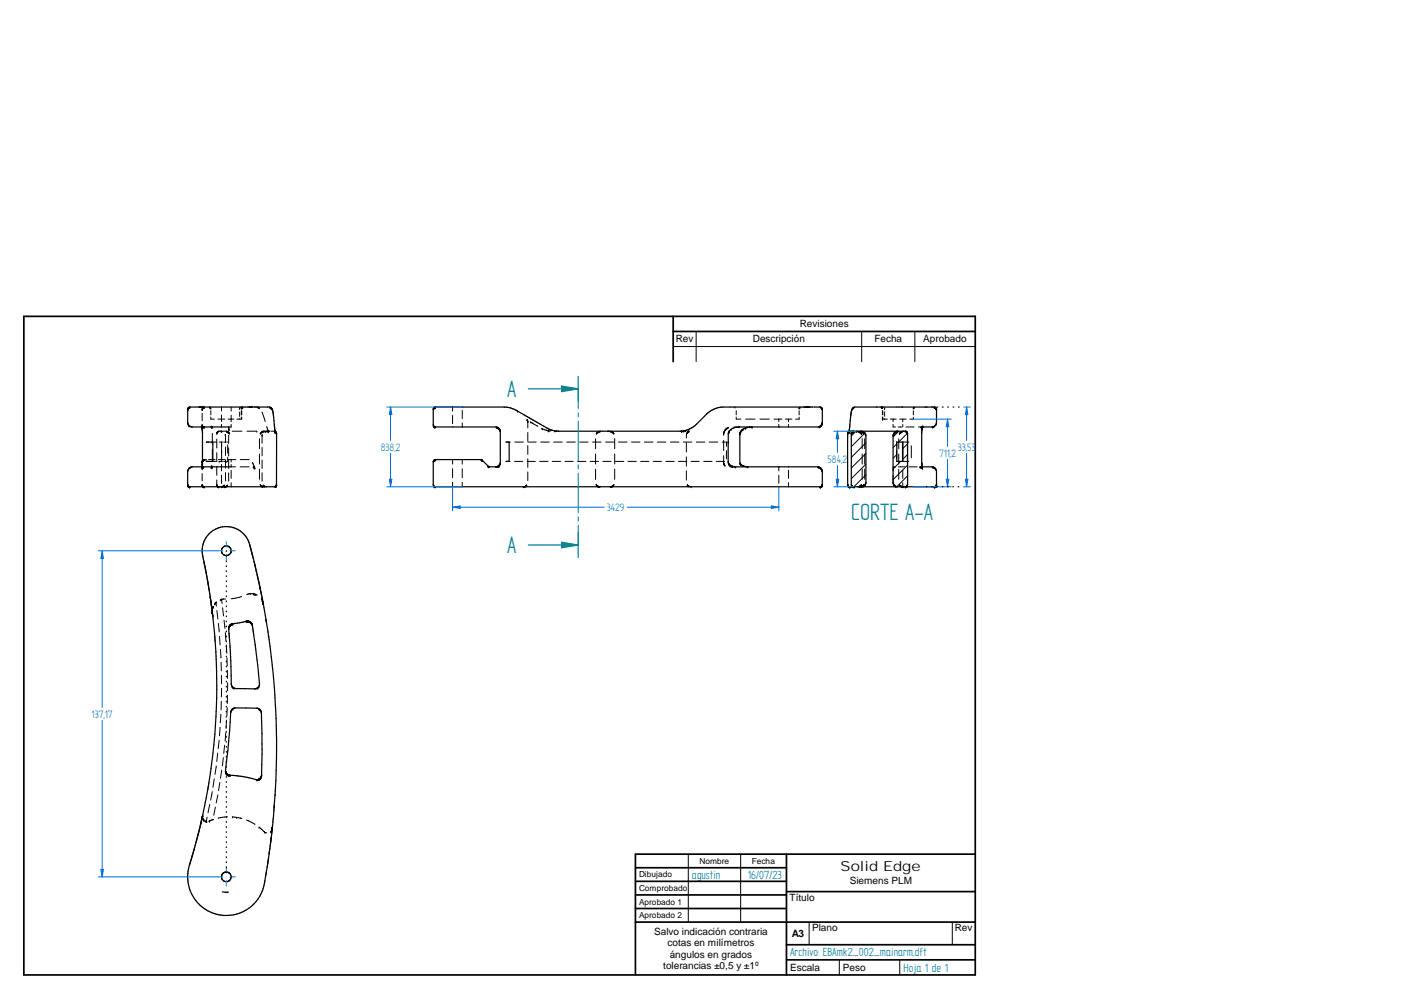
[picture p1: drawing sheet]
<svg xmlns="http://www.w3.org/2000/svg" width="594mm" height="420mm" viewBox="0 0 594 420" stroke-linecap="round" stroke-linejoin="round" font-family="sans-serif">
<defs><g id="words">
<g font-size="11.3" fill="#008080">
<text x="213.2" y="167">A</text>
<text x="357.9" y="218.7">CORTE A-A</text>
<text x="213.2" y="232.7">A</text>
</g>
<text font-size="5.8" x="353.4" y="366.4">Solid Edge</text>
<g font-size="5.6" fill="#008080">
<text x="290.9" y="369.6">agustin</text>
<text x="314.4" y="369.5">16/07/23</text>
<text x="332.2" y="402.3">Archivo: EBAmk2_002_mainarm.dft</text>
<text x="379.8" y="408.6">Hoja 1 de 1</text>
</g>
<g font-size="5.1" fill="#006edc">
<text x="160.1" y="189.6">838,2</text>
<text x="402.7" y="189.6">33,53</text>
<text x="348" y="194.6">584,2</text>
<text x="394.8" y="192.1">711,2</text>
<text x="255.1" y="214.9">3429</text>
<text x="38.5" y="301.8">137,17</text>
</g>
<text font-size="4.3" x="332.9" y="394">A3</text>
<g font-size="4.2">
<text x="336.2" y="137.7">Revisiones</text>
<text x="284.1" y="144">Rev</text>
<text x="316.6" y="144">Descripción</text>
<text x="367.6" y="144">Fecha</text>
<text x="388.2" y="144">Aprobado</text>
<text x="357.2" y="372">Siemens PLM</text>
<text x="331.9" y="378.8">Título</text>
<text x="275" y="393.3">Salvo indicación contraria</text>
<text x="341.5" y="391.6">Plano</text>
<text x="401.4" y="391.6">Rev</text>
<text x="280.6" y="398">cotas en milímetros</text>
<text x="278.8" y="407.4">tolerancias ±0,5 y ±1º</text>
<text x="281.6" y="402.7">ángulos en grados</text>
<text x="332.2" y="408.3">Escala</text>
<text x="354.4" y="408.3">Peso</text>
</g>
<g font-size="3.5">
<text x="294.1" y="363.3">Nombre</text>
<text x="316.1" y="363.3">Fecha</text>
<text x="268.7" y="369">Dibujado</text>
<text x="268.7" y="374.7">Comprobado</text>
<text x="268.7" y="380.4">Aprobado 1</text>
<text x="268.7" y="386.2">Aprobado 2</text>
</g>
</g></defs>
<g fill="none" stroke="#000" stroke-width=".72">
<path d="M10 133.1h400v276.9h-400zM283 133.1v19M283 139.4h127M330.7 359.2v50.8M410 359.2h-142.8v50.8M267.2 365h63.5M267.2 370.7h63.5M267.2 376.4h63.5M330.7 375h79.3M267.2 382.1h63.5M267.2 387.8h142.8M330.7 397.3h79.3"/>
<path d="M330.7 403.7h79.3"/>
</g>
<g fill="none" stroke="#000" stroke-width=".42">
<path d="M292.7 139.4v12.7M362.3 139.4v12.7M384.6 139.4v12.7M283 145.8h127M84.7 179.2v.1M84.7 179.6h.3M84.7 179.3h.1M84.7 179.4l.1 .1M84.8 179.5h.1M84.9 179.4h.1M85 179.5h.1M85 172h.1"/>
<path d="M85 172.1h.1M85 173.8v3.2M85 178.6h.1M85 178.7h.1M85 171.9h.1M85 178.8h.1M85 178.9h.1M85.1 179.5h.1M85.1 171.8h.1M85.1 179h.1M85.1 171.7h.1M85.1 179.1h.1"/>
<path d="M85.2 179.5h.1M85.2 171.7h.1M85.2 179.1h.1M85.2 171.6h.1M85.2 179.2h.1M85.3 179.5h.1M85.3 179.2h.1M85.3 179.6h.1M85.3 171.5h.1M85.3 179.3h.1M85.4 179.6h.1M85.4 171.4h.1"/>
<path d="M85.4 179.4h.1M85.5 179.6h.1M85.5 171.4h.1M85.5 179.5h.1M85.6 171.3h.1M85.6 179.5h.1M85.7 171.2h.1M85.7 179.5h.1M85.8 171.2h.1M85.8 179.6h.1M85.9 171.2h.1M86 171.2h.1"/>
<path d="M85.9 179.6h.1M88.1 171.2h.1M88.2 171.2h.1M88.3 171.2h.1M88.4 171.2h.1M88.4 171.3h.1M88.5 171.3h.1M88.6 171.4h.1M88.6 171.5h.1M88.6 171.6h.1M88.6 171.7h.1M88.6 172.7v1.8"/>
<path d="M88.6 175.4v.9h1.5M88.7 179.6h.7M88.8 179.2h.1M88.8 179.2v.1M88.9 179.3h.1M88.9 179.2h.1M88.9 179.3v.2M88.9 179.5h.1M88.9 179.5l.1 .3M88.9 179.4h.1M89 179.8h.1M89 179.8v.2"/>
<path d="M89 179.5h.1M89.1 179.5h.1M89.2 179.5h.1M89.3 179.5h.1M89.3 179.5l.1 .1M89.4 179.6h.1M91.6 176.3h2.9M93.1 171.2v1.6M93.1 174.6v2.7M93.1 178.5v1.1M95.9 176.3h2.4M96.1 179.5h.1"/>
<path d="M96.1 179.5v1.8M96.1 179.5l.2 .9M97.2 171.2v1.7M97.2 174.6v2.8M97.2 178.5v1.1M99.6 176.3h1.1M100.7 171.5h.1M100.7 171.6h.1M100.7 171.7v.5M100.7 173.3v1.9M100.7 176.2v.1M100.8 171.4h.1"/>
<path d="M100.8 171.5h.1M100.9 171.3h.3M100.9 171.3h.1M101.5 172.8v1.7M101.5 171.8h.1M101.5 171.7h.1M101.5 171.6h.1M101.5 175.4v.9M101.5 171.5h.1M101.6 171.3h.1M101.6 171.5h.1M101.6 171.4h.1"/>
<path d="M101.6 171.2h.2M101.6 175.4v.9h-.9M101.6 171.8h.1M101.6 171.7h.1M101.6 171.6h.1M101.6 172.8v1.7M101.7 171.2h.1M101.7 171.3h.1M101.7 171.6h.1M101.7 171.5h.1M101.7 171.4h.1M101.8 171.2h.1"/>
<path d="M101.8 171.4h.1M101.8 171.3h.1M101.9 171.2h.1M101.9 171.3h.1M102 171.2h.1M102.1 171.2h.1M107 171.2h1.2M108.2 171.2h.1M108.3 171.2h.1M108.5 171.2l.2 .1M108.5 171.2h.1M108.6 171.3h.1"/>
<path d="M108.7 171.3l.3 .2M108.7 171.3h.1M108.9 171.5h.1M109 171.5h.1M110.2 173.3l1.3 4M112.1 179.4l.4 1.2M190.3 171.2v1.7M190.3 174.7v3.5M194.3 172.6v3.5M194.3 177.9v1.7M221.6 176.4h.1M221.7 176.4h.1"/>
<path d="M221.7 176.5h.1M221.7 176.6h.1M221.7 176.7h.1M221.8 176.7h.1M221.8 176.8h.1M221.8 176.9h.1M221.9 177h.1M221.9 177v.1M221.9 177.2h.1M221.9 177.3v2.7M223 177.5l.2 .1M223 177.5h.1"/>
<path d="M223.2 177.6l.1 .1M223.3 177.7l2.9 1.6M305.8 180h-.2M305.9 179.9h.1M306.1 179.8l-.2 .1M306.1 179.8h.1M306.4 179.7l-.3 .1M308.6 179.6h2.1M309 171.2h.1M309.1 171.2h.1M309.2 171.2h.1M309.3 171.3h.1"/>
<path d="M309.4 171.4h.1M309.5 171.5h.1M309.5 171.6h.1M309.5 171.7h.1M309.5 175.4v.9h2M309.5 172.7v1.8M313.5 176.3h4M315.9 179.6h.1M316.1 179.6h.1M316.2 179.6h.1M319.5 176.3h3.9M325.5 176.3h3.3"/>
<path d="M327.4 176.3v1M327.4 178.5v1.1M330.2 176.3h2.7M331.5 176.3v1.1M331.5 178.5v1.1M336 171.8h.1M336 172.8v1.7M336 171.7h.1M336 171.6h.1M336 171.5h.1M336 175.4v.9h-1.5M336.1 171.4h.1"/>
<path d="M336.2 171.3h.1M336.2 171.2h.1M336.3 171.2h.1M336.4 171.2h.1M336.5 171.2h.1M341 171.2h.7M341.5 171.2h.4M342.1 171.2h.4M84.9 196.6h.1M84.9 196.7h.1M84.9 196.4h.1M84.9 196.5v.1"/>
<path d="M85 196.3h.1M85 196.3l-.1 .1M85 196.7h.1M85 196.1v1.5M85 199.2v3M85 196.6h.1M85.1 196.6h.1M85.1 193.8h.1M85.2 196.6h.1M85.2 193.8h.1M85.2 196.5h.1M85.3 193.7h.1"/>
<path d="M85.3 196.5h.1M85.3 193.6h.1M85.3 196.3h.5M85.4 193.5h.1M85.4 196.4h.1M85.5 196.4h.1M85.5 193.5h.1M85.6 193.4h.1M85.6 196.4h.1M85.7 193.3h.1M85.8 193.3h.1M85.9 193.3h.1"/>
<path d="M85.9 193.3h.4M86.5 193.3h.1M86.7 193.3h.2M86.7 194.1h1.1M86.7 185.9h1.1M87.7 193.3h2.7M88.8 196.7h.1M88.9 196.6h.1M88.9 196.4h.1M88.9 196.5v.1M88.9 194.1h2.1M88.9 196.3l.5 .1"/>
<path d="M88.9 185.9h2.1M89 196.1h.1M89 196.6h.1M89 196.2l-.1 .2M89 196.5h.1M89.1 196.5h.1M89.1 195.8l-.1 .3M89.1 196.4h.1M89.2 196.4h.1M89.3 182.3v4.5M89.3 189.1v4.4M89.3 196.4h.1"/>
<path d="M91.1 184.7v3.7M91.1 182.2v.5M91.1 190.4v3.7M91.1 196.1v3.8M91.2 182.1h.1M91.3 181.9h.1M91.3 181.8h.1M91.3 181.8l-.2 .4M91.4 181.7h.1M91.5 181.6h.1M91.5 181.6l-.2 .2M91.6 181.6h.1"/>
<path d="M91.6 181.4h1.4M91.6 181.5h.1M91.8 181.4l-.2 .1M91.9 181.4h.1M92.1 194.1h.1M92.2 194.1h1.3M92.2 185.9h1M92.2 181.4h-.4M92.8 181.4h.1M93 181.4h.1M93.1 181.4h.1M93.1 181.4h.2"/>
<path d="M93.1 195.3v2.7M93.1 199.9v3.4M93.2 185.9l-.1 8.4M93.2 185.9h.4M93.3 181.4h2.1M93.3 181.4h.1M94 194.1h.9M94.1 185.9h.8M94.5 193.3h-2.7M94.7 182.7v.1M94.7 182.8h.1M94.7 182.9l.1 .1"/>
<path d="M94.8 183h.1M94.8 183v3.2M94.8 183.3v.1M94.8 188v3.6M94.8 193.4v3.5M94.8 198.8v3.5M95.1 181.4h.4M95.3 194.1h.1M95.3 181.4h.1M95.4 185.9h.3M95.5 181.4h.1M95.6 181.5h.1"/>
<path d="M95.7 192.4v1.7h-.3M95.7 187.1v3.4M95.7 181.6l.2 .1M95.8 181.6h.1M95.9 193.3h3.2M95.9 181.7h.1M96 181.8h.1M96.1 181.8h.1M96.1 198.9v3.5M96.1 183v3.5M96.1 188.3v3.5M96.1 193.6v3.5"/>
<path d="M96.1 181.9h.1M96.2 181.9l.1 .1M96.3 182h.1M96.3 180.5l.1 .6M96.3 180.5h.1M96.3 182l.1 .1M96.4 182.1h.1M96.4 182.2h.1M96.5 182.2h.1M97.2 195.4v.9h1.8M97.2 193.3v1M97.2 197.8v3.4"/>
<path d="M97.6 181.4h4.1M101 196.3h3.7M101 193.3h3.8M103.8 181.4h4.1M106.1 194.4l1 2.4M106.5 196.3h.1M106.5 196.3h.2M106.6 196.4h.1M106.7 196.4h.1M106.7 196.3h.1M106.8 196.4h.1M106.8 196.5h.1"/>
<path d="M106.9 196.5h.1M106.9 196.6h.1M107 196.6h.1M107 196.7h.1M107.1 196.7h.1M107.1 196.8h.1M108 181.4h.1M109.1 184.5v4.3M109.1 191v4.2M109.1 197.4v4.2M109.5 182.2h.1M109.5 182.2l-.2 .2"/>
<path d="M109.6 182.1h.1M109.6 182.1l-.1 .1M109.7 181.9h.1M109.8 181.8h.1M109.8 181.8l-.2 .3M110 181.7l-.2 .1M110 181.7h.1M110.1 181.7h.1M110.1 181.7h-.1M110.1 181.4h3.5M110.2 183.4v3M110.2 188.2v3.5"/>
<path d="M110.2 193.5v3.5M110.2 198.8v3.6M110.2 182.9h.1M110.2 182.9v.4M110.3 181.6h.1M110.4 181.5l-.3 .2M110.4 181.5h.1M110.6 181.4h.1M110.8 181.4h.1M111.1 181.4l-.7 .1M111.1 181.4h.1M111.4 181.5h.1"/>
<path d="M111.6 181.4h.1M111.6 181.4l-.1 .1M111.8 181.4h.1M111.8 181.4h-.1M112.2 181.4h-.4M112.5 181.4h.1M112.5 180.6l.2 .7M112.5 180.6h.1M112.7 181.3l.1 .2M112.7 181.4h.1M112.7 181.3h.1M112.8 181.5h.1"/>
<path d="M112.9 181.5h.1M114.1 181.4h.9M115.2 181.4h.1M115.4 181.4h.1M115.4 181.5l.1 .1M115.5 181.6h.1M115.6 181.4h.1M115.6 181.7h.1M115.7 181.8h.1M115.7 181.9h.1M190.3 193.3v1.9M190.3 197.1v3.8"/>
<path d="M194.3 193.3v1.9M194.3 197.1v3.8M212.8 194.1h1.7M212.8 185.9h1.8M216.3 194.1h3.5M216.4 185.9h3.6M221.6 194.1h3.5M221.9 193v3.6M221.9 181.9v3.6M221.9 187.4v3.7M221.9 198.5v3.6M221.9 185.9h3.6"/>
<path d="M226.9 194.1h3.5M227.3 185.9h3.6M227.8 180.2l.2 .1M227.8 180.2h.1M228.1 180.4h.1M228.1 180.4l2.3 .7M230.5 181.1l.1 .1M230.5 181.1h.1M230.7 181.2h.1M230.7 181.2l.6 .1M232.2 194.1h3.5M232.8 185.9h3.6"/>
<path d="M233.1 181.4h1.8M237.5 194.1h3.5M238.2 185.9h3.6M242.8 194.1h3.5M243.7 185.9h3.6M248.1 194.1h3.5M249.1 185.9h3.6M250.4 197.4v4.2M250.4 184.5v4.3M250.4 191v4.2M250.8 182.2h.1M250.8 182.2l-.2 .2"/>
<path d="M250.9 182.1h.1M250.9 182.1l-.1 .1M251 181.9h.1M251.1 181.8h.1M251.1 181.8l-.2 .3M251.2 181.7h.1M251.4 181.7h.1M251.4 181.7l-.3 .1M251.6 181.6h.1M251.6 181.6h-.2M251.7 181.5h.1M251.9 181.4h.1"/>
<path d="M251.9 181.4l-.3 .1M252.1 181.4h.1M252.3 181.4h.1M252.3 181.4h-.4M253.4 194.1h3.5M254.6 185.9h3.6M256.4 181.4h.3M256.7 181.4h.1M256.7 181.4l.6 .1M256.9 181.4h.1M257.1 181.5h.1M257.3 181.5h.1"/>
<path d="M257.3 181.6l.2 .1M257.4 181.6h.1M257.5 181.7h.1M257.5 181.7l.2 .1M257.7 181.8h.1M257.7 181.8l.2 .3M257.8 181.9h.1M257.9 182.1h.1M258 182.1l.1 .1M258.1 182.2h.1M258.1 182.2v.2M258.1 182.4h.1"/>
<path d="M258.4 197.3v4.3M258.4 184.5v4.2M258.4 190.9v4.3M258.7 194.1h3.5M260 185.9h3.6M264 194.1h3.5M265.5 185.9h3.6M269.4 194.1h3.4M270.9 185.9h3.6M274.7 194.1h3.4M276.4 185.9h3.6M279.9 194.1h3.6"/>
<path d="M281.8 185.9h3.6M285.2 194.1h3.5M286 181.4h1.9M287.3 185.9h3.6M288.6 192.2v3.8M288.6 183v1.2M288.6 186.2v3.9M288.6 198v3.9M288.7 182.5l-.1 .5M288.7 182.3v.2M288.8 182.2h.1M288.8 182.2l-.1 .1"/>
<path d="M288.9 182h.1M289 181.9h.1M289 181.9l-.2 .3M289 181.8h.1M289 181.8v.1M289.2 181.6h.1M289.2 181.6l-.1 .1M289.3 181.4h.1M289.3 181.5h.1M289.3 181.5l-.1 .1M289.4 181.3l-.1 .1M289.5 181.4h-.1"/>
<path d="M289.5 181.3h.1M289.5 181.4h.1M289.6 181.3h.1M289.7 181.3h.1M289.7 181.3l-.1 .1M290.6 194.1h3.4M292.7 185.9h3.6M295.9 194.1h3.5M298.2 185.9h3.6M301.2 194.1h3.5M303.7 185.9h1.7v1.8M304.2 182.3h.1"/>
<path d="M304.2 182.4v.6M304.2 185.3v.7M304.2 191.7v2.9M304.2 186v3.5M304.2 194.6l.1 .2M304.3 182.1h.1M304.3 194.8h.1M304.3 182.1l-.1 .2M304.3 194.8v.1M304.3 181.9h.1M304.3 194.9h.1M304.3 181.9v.2"/>
<path d="M304.3 195l.1 .1M304.4 181.6h.1M304.4 195.1h.1M304.4 195.1l.2 .4M304.5 195.2h.1M304.5 181.4h.1M304.5 195.4h.1M304.6 181.2l-.3 .7M304.6 181.1h.1M304.6 195.5h.1M304.7 195.6l.1 .1M304.7 181l-.1 .1"/>
<path d="M304.8 180.9h.1M304.8 195.7h.1M304.8 195.7l.1 .1M304.9 180.7h.1M304.9 195.8h.1M304.9 180.8l-.1 .1M305 180.6h.1M305.2 180.4l-.3 .3M305.3 180.4h.1M305.4 180.2l-.1 .2M305.4 180.2h.1M305.4 189.5v3.5"/>
<path d="M305.6 180.1l-.2 .1M305.6 180h.1M306.9 196.3h2.2M309.1 196.3h.1M309.2 196.3h.1M309.3 196.3h.1M314.3 196.3h.1M314.5 196.3h.1M327.4 196.3v1.7M327.4 199.9v3.4M331.5 197.8v3.4M85 203.8h.1"/>
<path d="M85 203.9h.1M85 204h.1M85.1 204.1h.1M85.1 204.2h.1M85.2 204.3h.1M85.3 204.4h.1M85.3 204.5h.1M85.4 204.5h.1M85.4 204.6h.1M85.5 204.6h.1M85.6 204.6h.1M85.6 204.7h.1"/>
<path d="M85.7 204.7h.1M85.8 204.7h.1M86 204.7h.1M91.1 204h.1M91.1 203.8h.1M91.1 201.8v1.9M91.3 204.3h.1M91.3 204.3v.1M91.4 204.4h.1M91.4 204.5h.1M91.5 204.5h.1M91.6 204.6h.1"/>
<path d="M91.9 204.7h.1M92 204.7h.1M92.1 204.7h.1M92.8 204.7h.2M93 204.7h.1M93.2 204.7h.1M93.3 204.6h.1M93.5 204.6h.1M93.7 204.5h.1M93.8 204.5l-.8 .2M93.8 204.4h.1M93.9 204.3l-.1 .1"/>
<path d="M94 204.3h.1M94.1 204.3h-.1M94.1 204.2h.1M94.1 204.7h.2M94.2 204.1h.1M94.2 204.1l-.1 .1M94.3 204.7h.1M94.4 204l-.2 .1M94.5 204.7h.1M94.7 204.6h.1M94.8 204.6h.1M95 204.6h.1"/>
<path d="M95 204.6l-.7 .1M95.1 204.5h.1M95.1 204.5l-.1 .1M95.3 204.3h.1M95.3 204.3l-.2 .2M95.4 204.3h.1M95.4 204.3h-.1M95.5 204.1h.1M95.7 204l-.3 .3M97.2 203v1.7M109.4 203.7l.1 .2M109.4 203.7h.1"/>
<path d="M109.5 203.9l.1 .1M109.5 203.9h.1M109.6 204l.2 .3M109.6 204h.1M109.7 204.1h.1M109.8 204.3h.1M109.8 204.3h.2M110 204.3l.1 .2M110 204.3h.1M110.1 204.5h.1M110.1 204.5l.2 .1M110.3 204.6h.1"/>
<path d="M110.3 204.6l.8 .1M110.4 204.6h.1M110.7 204h.1M110.7 204l.2 .3M110.8 204.2h.1M110.9 204.3h.1M111.1 204.4l.1 .1M111.1 204.4h.1M111.2 204.5h.1M111.2 204.5l.4 .1M111.6 204.6l.6 .1M111.7 204.6l.1 .1"/>
<path d="M190.3 202.8v1.9M194.3 202.9v1.8M219.9 204.7h.1M220.1 204.7h.1M220.3 204.7h.1M220.4 204.6h.1M220.6 204.6h.1M220.8 204.5h.1M220.9 204.5l-.8 .2M220.9 204.4h.1M221 204.3l-.1 .1M221.1 204.3h.1"/>
<path d="M221.2 204.2h.1M221.3 204.1h.1M221.4 204l-.3 .3M221.5 204h.1M250.6 203.7l.3 .3M250.6 203.7h.1M250.8 203.9h.1M250.9 204l.2 .3M250.9 204h.1M251 204.1h.1M251.1 204.3h.1M251.2 204.3l.2 .1"/>
<path d="M251.2 204.3h.1M251.4 204.5h.1M251.6 204.6h.1M251.7 204.6l.7 .1M251.7 204.6h.1M251.9 204.6h.1M252.1 204.7h.1M256.7 204.7h.1M256.9 204.6l-.5 .1M257 204.6h.1M257.1 204.6h.1M257.3 204.5h.1"/>
<path d="M257.3 204.6h-.3M257.4 204.4h.1M257.4 204.5h-.1M257.5 204.3l-.1 .1M257.6 204.3h.1M257.7 204.3h.1M257.7 204.3h-.1M257.8 204.1h.1M258 204h.1M258 204l-.3 .3M258.1 203.8h.1M258.1 203.7l-.1 .3"/>
<path d="M289 203.9h.1M289 203.9l.1 .1M289.1 204l.2 .3M289.1 204h.1M289.4 204.3h.1M289.5 204.4l1.1 .3M289.5 204.4h.1M290 204.6l.3 .1M290.6 204.7h.1M331.5 203v1.7M85.2 233.8l.1 .4M85.4 234.8l.2 .9"/>
<path d="M85.7 236.2l.1 .5M97.1 232.1h.1M97.1 232h.1M106 232.8l.1 .6M106.2 233.6v.2M106.3 234.1l.3 1.3M106.8 236.1l.1 .6M107.4 238.8l.2 .6M107.7 239.9l.2 1M86.8 241.6l.1 .3M86.9 242.2l.1 .6M87.1 243.2l.1 .3"/>
<path d="M87.9 247.8l.1 .5M88 248.9l.2 1M88.3 250.5l.1 .6M89.1 256.2v.1M89.1 256.5v.2M89.2 256.9h.1M89.2 256.8l.1 .3M89.2 256.8h.1M89.3 256.4v.4M89.3 256.3h.1M89.3 257.6h.1M89.4 255.9h.1"/>
<path d="M89.4 255.9l-.1 .4M89.4 258.2l.1 1.1M89.5 255.5h.1M89.5 255.5l-.1 .4M89.6 255.1l-.1 .4M89.6 255.1h.1M89.7 255v.1M90.2 254h.1M90.5 253.6h.1M90.6 253.6h.1M90.8 253.4h.1M90.8 253.4l.2 1.5"/>
<path d="M90.9 253.3l-.6 .6M90.9 253.3h.1M91 253.2l-.1 .1M91.2 256.8l.4 3.5M92.7 252.2h.1M93.2 252.1l.2 1.7M93.2 252.1h.1M93.2 252.1h-.2M93.2 252.1l-.5 .1M93.6 255.6l.4 3.4M94.9 251.9l-1.7 .2M101.6 250.9l-4.4 .9"/>
<path d="M104 250h.1M104.4 249.9l-.6 .2M104.4 249.9h.1M105.2 249.7l-.8 .2M105.2 249.7h.1M105.3 249.7l1.7 .2M106.5 249.8h.1M107 249.9h.1M107 249.9l.4 .1M107.4 250h.1M107.4 250l.7 .3M107.8 250.1h.1"/>
<path d="M108.1 241.5l.1 .5M109.3 247.1h.1M109.3 247.2h.1M109.4 247.4l.1 .7M109.7 248.9l.3 1.5M109.8 251.8l.3 .4M110.1 252.2h.1M110.1 252.2l.1 .4M110.1 251.2l.2 .7M110.2 252.6h.1M110.3 252.6l.1 .4M110.4 253h.1"/>
<path d="M110.4 253l.1 .3M110.6 253.2h.1M110.6 253.4h.1M110.6 253.4l.1 .4M110.6 253.5h.1M110.6 253.7l.1 .1M110.7 253.7h.1M110.7 253.8h.1M110.7 253.7v.1M110.7 253.8v.2M91.8 262.2l.4 3.6M92.3 267.6l.2 3.6"/>
<path d="M92.7 273.1l.2 3.6M93 278.6v3.6M94.2 260.8l.4 3.5M94.7 266.1l.3 3.4M95.1 271.3l.3 3.5M95.4 276.6l.1 3.4M93 294.9v3.6M93.1 284l.1 3.6M93.2 289.5l-.1 3.6M95.5 297.6l-.1 3.5M95.6 281.9l.1 3.4M95.6 292.4v3.5"/>
<path d="M95.7 287.1v3.5M91.5 316.7l-.4 3.6M92.2 311.3l-.5 3.6M92.5 305.9l-.2 3.6M92.9 300.4l-.3 3.6M93.9 318.6l-.4 3.5M94.4 313.4l-.3 3.5M94.9 308.2l-.2 3.4M95.2 302.9l-.2 3.5M88.2 338.3l-.7 3.5M89.2 333l-.6 3.5M90.1 327.6l-.6 3.5"/>
<path d="M90.5 339.5l-.6 3.4M90.9 322.2l-.5 3.5M91.6 334.3l-.7 3.4M92.4 329.1l-.5 3.4M93.2 323.9l-.5 3.4M81.9 356.3l-.2 .4M82.2 355l-.2 .8M82.5 354.1l-.2 .4M83.9 348.5v.3M84 348.2h.1M84.1 347.7l-.1 .5M84.2 347.2v.2"/>
<path d="M85.2 343.2h.1M85.2 343.1v.1M85.2 343h.1M85.2 343.2l-.1 .4M85.3 344.1v.3M85.3 344.1h.1M85.3 344.2v.1M85.4 344.4v.2M85.4 344.4h.1M85.5 344.6h.1M85.5 344.6v.1M85.6 344.7v.1"/>
<path d="M85.6 344.7h.1M85.7 344.8h.1M85.7 344.8l.1 .1M85.8 345h.1M86.3 345.3h.1M86.3 345.3l.5 .2M86.5 345.4h.1M86.7 345.4h.1M86.8 345.5h.1M86.9 345.5h.1M87.1 343.7l-.4 1.7M88 345.3h.1"/>
<path d="M88 345.3l-.2 .1M88.2 345.3h-.2M88.6 345.1h-.2M89.5 344.7l-1.5 .6M89.5 344.6v.1M89.7 344.7h-.2M92.7 343.9l-1 .2M92.7 343.9h.1M94.4 343.6l-1.7 .3M94.4 343.6h.1M95.7 343.5l-1.3 .1M97.7 343.6h.1"/>
<path d="M97.8 343.6h.1M97.8 343.6l1.7 .2M99.5 343.8h.1M99.5 343.8l2.1 .5M103.6 344.9l3.6 1.8M108.9 347.9h.1M108.9 347.9l2.4 2.1M111.4 350.1l.6 .2M111.4 350.1h.1M111.8 350.3h.1M113.4 357.1l-.3 2.3M113.7 354.7l-.1 1.2"/>
<path d="M113.8 349.8h.1M114 349.7h.1M114.1 349.5l-.3 .3M114.1 352l-.1 .6M114.1 349.5h.1M114.3 350.1l-.2 1.2M114.3 349.4h.1M114.4 348.8l-.3 .7M114.5 348.4h.1M114.5 348.4l-.2 .9M114.5 348.4v.1M114.5 347.9h.1"/>
<path d="M114.5 348v.2M114.5 348h.1M114.5 348.1h.1M114.5 348.2v.1M114.5 348.3v.1M114.5 347.8h.1M289.4 359.2v28.6M311.4 359.2v28.6M93.1 368.8h.1M93.1 368.6v.1M94.9 375.3h.1M95.2 375.3h.3"/>
<path d="M95.8 375.2h.1M111.4 370.3l-.2 1.3M112 366.2l-.4 2.7M112.5 363.5l-.2 1.3M112.9 360.6l-.1 1.1M112.9 360.6h.1M340.2 387.9v9.4M400.4 387.9v9.4M352.9 403.7v6.3M378.3 403.7v6.3"/>
</g>
<g fill="none" stroke="#000" stroke-width=".51">
<path d="M78.9 172.2v5.5l.4 1M79.3 178.8l.3 .3M79.6 179.1l1.1 .5h16.5M79.8 171.2h4.4M83.7 171.2h19.3M84.8 179.6l.1 .3M84.9 180l.1 .4M103.1 171.2h1.1M104.2 171.2h9.1M113.4 171.2h.1M113.5 171.3h.1M113.6 171.3h.1"/>
<path d="M113.7 171.3l.2 .2M114 171.5l.3 .5M114.4 172l.5 1.9 .7 7.5M182.2 178.6v.3M182.2 172h.1M182.2 178.7v.1M182.2 171.9v6.7M182.3 179.1l.1 .1M182.4 171.6l-.1 .1M182.4 179.2l.1 .1M182.6 171.4h-.1M182.6 179.4l.1 .1"/>
<path d="M182.9 171.2l-.2 .1M182.9 179.5l26.3 .2M183.2 171.2h28.9l2.4 .3 3 1.3M209.2 179.8l.7 .5 .4 .9M217.6 172.9l12.6 7.3 2.2 .9 2.5 .3h18.5M308.7 179.9l-1.1 .5-1 1M310.9 179.6l-2.1 .3M315.8 179.6l-2.3 .4M337.5 171.2h-30.6a11.8 11.8 0 0 0-10.7 3.8l-4.7 4.5-3.2 1.5M337.6 171.2h1.1M337.9 171.2h2.7M340.3 171.2h.7"/>
<path d="M342.5 171.2h2.2M344.2 179.5l-33.5 .1M344.3 179.5h-.1M344.7 179.3l-.3 .2M344.8 171.2h.1M344.8 171.2l.3 .1M344.9 171.2h.1M345.1 171.3h.1M345.2 178.9l-.5 .4M345.2 171.4h.1M345.4 171.5l.1 .1M345.6 171.8v.1"/>
<path d="M345.7 177.9l-.4 1M345.7 171.9v5.6M345.7 177.6v.3M79 197.9l-.1 5.8M79 197.8v.1M79.2 197.3l-.2 .5M79.5 197l-.2 .2M79.5 196.9v.1M85 194.3v2M85 180.4v.4M85 180.8v.1M85 180.9l.1 .3"/>
<path d="M85.1 181.3v.5M85.1 195.4l-.1 .7M85.1 181.8v.4M85.1 182.2v.3M85.1 182.5v12M85.1 194.5v.1M85.1 194.7v.1M85.1 194.9v.2M85.1 195.2v.1M86.7 185.9h2.8v8.2h-2.8M97.2 196.3h-16.4l-1.3 .6M112.5 181.4h.8"/>
<path d="M115.6 181.5l.1 .4M115.7 181.5h.1M115.8 181.5h.1M116 181.7l.1 .1M116.2 181.9v.2M116.2 181.9v.1M116.2 182.1v.1M116.3 182.4l-.1 21.3M116.3 182.2v.1M182.2 194v10M182.4 193.7l-.1 .1M182.6 193.5l-.2 .1"/>
<path d="M182.9 193.3l-.2 .1M183.2 193.3h19.1M202.5 193.4l.1 .1M202.8 193.6l2.4 2.4M205.6 196.3h4.3h-1.6h.6M210.3 194.9l-.5 .8-.9 .6M210.3 181.3v.1M210.3 181.5v13.3M212.8 185.9h1.3v8.2h-1.3M287.4 181.2l-33.9 .2M288 181.1l-.5 .1M288.1 181.1h.1"/>
<path d="M306.2 194.5v.1M306.3 194.7v.1M306.4 195.1l.1 .1M306.5 195.2l.2 .2M306.5 181.4l-.3 1.1v11.9M306.8 195.5l.9 .5M307.8 196.1l1.3 .2 35.3 .2M309.1 196.3h.3M311.1 182.5v11.8M311.1 182.4h.1M311.1 182.2v.1M311.1 182.2h.1"/>
<path d="M311.2 181.8l-.1 .2M311.3 195v.1M311.4 195.2l.8 .6M312.3 195.9l1.5 .4M312.5 180.5l-1.2 1.1M312.5 180.4v.1M313.3 180.1h-.1M313.4 180l-.9 .4M314 196.3h.3M314.4 196.3h.2M344.4 196.5l.6 .3M345 196.9l.5 .6"/>
<path d="M345.6 197.6l.1 6.1M79.8 204.7h.1M115.2 204.7h-35.3M115.7 204.6l-.4 .1M182.2 203.9h.1M182.3 204.3l.2 .2M182.6 204.6h.1M182.9 204.7h161.8M345.4 204.4l-.1 .1M345.5 204.3v.1M85.8 236.7l.2 .7M86.4 239.6l.9 5"/>
<path d="M104.9 229l4.4 18.1M104.9 229a10.2 10.2 0 0 0-6.1-6.9l-1.3-.4a10.2 10.2 0 0 0-12.3 12.1l1.6 7.8M104.9 229l1.1 3.8M106.1 233.4l.1 .4M106.9 236.7l.5 2.1M87.2 243.5l.1 1.1M87.3 244.6l1.6 9.6M87.3 244.6l.6 3.2M88.4 251.1l.5 3.2M88.9 254.2l.1 1M88.9 254.3l.1 .9M89 255.2v.2"/>
<path d="M89 255.4l.1 .8M89 255.4l.4 3.4M89.2 257l.2 1.8M89.4 258.8v-.3l.1 .8M89.4 258.8l1 9.7a265.4 265.4 0 0 1 .4 32.8l-1.4 17-2 13.6M108.2 242l1.1 5M109.3 247.1l1.1 5.1M109.3 247.3l.1 .1M110.3 251.9l.1 .3M110.4 252.2l.1 1M110.4 252.2l2.2 13.3 1.9 14.2a319.5 319.5 0 0 1 .8 59.8M110.6 253.5l.1 .4"/>
<path d="M110.7 253.9v.1M110.7 253.8h.1M96.2 264v.1M96.2 264.1l.7 11.9 .3 11.7M96.2 263.7v.2M96.4 263.3v.1M96.6 263.1l-.3 .6M97.1 262.6l-.2 .1M97.6 262.4l-.3 .1M103.5 261.3l-5.7 1M104.4 261.2h.1M104.6 261.3h.1"/>
<path d="M104.8 261.3l.2 .2M105.1 261.5h.1M105.3 261.6l.4 .4M105.8 262.3l.2 .4M106 262.8l2.3 16.7 .8 8-.3 1.2M106 262.7v.1M97.1 299.1l-2.3 25M97.2 287.7l.1 .1M97.3 287.8l.7 1.4M97.6 298.3l-.5 .8M97.8 298.2l-.2 .1M98 298l-.2 .1"/>
<path d="M98.1 289.2l.4 .3M98.5 289.5h.3M98.5 297.8h.1M98.6 289.5l.4 .1M98.6 297.8l-.6 .2M98.6 297.8l9.5 .1M99 289.6h.1M108.1 297.9h.1M108.2 297.9l1.1 .6M108.2 289.3l-1.1 .4-8-.1M108.4 289.2l-.1 .1M108.4 297.9h.1"/>
<path d="M108.6 289l-.2 .2M108.6 298h.1M108.7 288.9l-.2 .2M108.8 288.7l-.1 .2M109.4 298.5l.4 1.2M109.8 299.7l.1 .1M109.9 299.8l.3 15.2-.2 11M87.4 332l-2.2 11M87.4 331.9v.1M87.5 330.9v.1M94.8 324.4l.1 .3M94.8 324.3v.1"/>
<path d="M94.8 324.1v.1M95 324.9v.1M95.2 325.2v.1M95.3 325.3l.2 .2M95.5 325.6h.1M95.6 325.7l.3 .1M96 325.9l.2 .1M96.3 326h.1M96.5 326.1h.2M96.8 326.1a48.1 48.1 0 0 1 10.9 1.8M107.7 327.9h.2M107.9 327.9h.1"/>
<path d="M108.2 327.9h-.1M108.3 327.9h.1M108.5 327.8h.1M108.9 327.7h-.2M109.3 327.4l-.3 .2M109.4 327.3l-.1 .1M109.6 327v.1M109.8 326.7l-.1 .2M109.9 326.4l-.1 .2M109.9 326.2v.1M110 326.1h.1M115.3 339.4l-.8 9.1"/>
<path d="M81.7 356.7l-2.1 7.2M83.9 348.8l-1.4 5.3M84.8 344.8l-5.2 19.1M84.8 344.8l-.6 2.4M84.9 344.5l-.1 .3M85 343.6l-.2 1M85.1 343.6l-.2 .9M85.1 343.5l-.1 .1M85.1 343.3v.2M85.1 343.4v.1M114 352.6l-.8 6.1a76.7 76.7 0 0 1-2.8 15.7 16.3 16.3 0 0 1-20.4 9.8 16.3 16.3 0 0 1-10.4-20.3M114 352.6h.1"/>
<path d="M114 352.6l-.3 2.1M114.5 348.3l-.1 .4M114.5 348.3v.1M114.5 348.4l-.5 4.2M114.5 347.9v.2M114.5 348.1v.2M114.5 348.1h.1M93.5 375.1l2.4 .1M112.8 361.7l-.3 1.8"/>
<circle cx="95.1" cy="231.6" r="2.04"/>
<circle cx="95.1" cy="368.8" r="2.03"/>
</g>
<g fill="#000">
<circle cx="78.9" cy="172.1" r=".25"/>
<circle cx="78.9" cy="172.2" r=".25"/>
<circle cx="78.9" cy="172" r=".25"/>
<circle cx="78.9" cy="171.9" r=".25"/>
<circle cx="79" cy="171.8" r=".25"/>
<circle cx="79" cy="171.9" r=".25"/>
<circle cx="79" cy="171.7" r=".25"/>
<circle cx="79" cy="178.3" r=".25"/>
<circle cx="79.1" cy="171.7" r=".25"/>
<circle cx="79.1" cy="171.6" r=".25"/>
<circle cx="79.2" cy="171.6" r=".25"/>
<circle cx="79.2" cy="171.5" r=".25"/>
<circle cx="79.2" cy="171.4" r=".25"/>
<circle cx="79.3" cy="171.4" r=".25"/>
<circle cx="79.3" cy="178.7" r=".25"/>
<circle cx="79.4" cy="171.4" r=".25"/>
<circle cx="79.4" cy="171.3" r=".25"/>
<circle cx="79.5" cy="171.3" r=".25"/>
<circle cx="79.5" cy="178.9" r=".25"/>
<circle cx="79.6" cy="171.3" r=".25"/>
<circle cx="79.6" cy="179.1" r=".25"/>
<circle cx="79.6" cy="171.2" r=".25"/>
<circle cx="79.7" cy="171.2" r=".25"/>
<circle cx="79.8" cy="171.2" r=".25"/>
<circle cx="84.8" cy="179.6" r=".25"/>
<circle cx="84.9" cy="179.9" r=".25"/>
<circle cx="113.3" cy="171.2" r=".25"/>
<circle cx="113.7" cy="171.3" r=".25"/>
<circle cx="113.8" cy="171.4" r=".25"/>
<circle cx="114" cy="171.5" r=".25"/>
<circle cx="114.1" cy="171.7" r=".25"/>
<circle cx="114.2" cy="171.8" r=".25"/>
<circle cx="114.2" cy="171.7" r=".25"/>
<circle cx="114.4" cy="172" r=".25"/>
<circle cx="182.2" cy="178.9" r=".25"/>
<circle cx="182.2" cy="179" r=".25"/>
<circle cx="182.2" cy="171.9" r=".25"/>
<circle cx="182.2" cy="171.8" r=".25"/>
<circle cx="182.3" cy="179" r=".25"/>
<circle cx="182.3" cy="171.7" r=".25"/>
<circle cx="182.3" cy="171.8" r=".25"/>
<circle cx="182.3" cy="179.1" r=".25"/>
<circle cx="182.4" cy="179.2" r=".25"/>
<circle cx="182.4" cy="171.6" r=".25"/>
<circle cx="182.4" cy="171.5" r=".25"/>
<circle cx="182.5" cy="171.5" r=".25"/>
<circle cx="182.5" cy="171.4" r=".25"/>
<circle cx="182.5" cy="179.3" r=".25"/>
<circle cx="182.5" cy="179.4" r=".25"/>
<circle cx="182.6" cy="171.4" r=".25"/>
<circle cx="182.6" cy="179.4" r=".25"/>
<circle cx="182.7" cy="171.4" r=".25"/>
<circle cx="182.7" cy="179.5" r=".25"/>
<circle cx="182.7" cy="171.3" r=".25"/>
<circle cx="182.8" cy="171.3" r=".25"/>
<circle cx="182.8" cy="179.5" r=".25"/>
<circle cx="182.9" cy="179.5" r=".25"/>
<circle cx="182.9" cy="171.2" r=".25"/>
<circle cx="183" cy="171.2" r=".25"/>
<circle cx="183.1" cy="171.2" r=".25"/>
<circle cx="208.7" cy="179.6" r=".25"/>
<circle cx="208.8" cy="179.7" r=".25"/>
<circle cx="209" cy="179.7" r=".25"/>
<circle cx="209.2" cy="179.7" r=".25"/>
<circle cx="209.3" cy="179.8" r=".25"/>
<circle cx="209.5" cy="180" r=".25"/>
<circle cx="217.6" cy="172.9" r=".25"/>
<circle cx="308.7" cy="179.9" r=".25"/>
<circle cx="344.3" cy="179.5" r=".25"/>
<circle cx="344.5" cy="179.4" r=".25"/>
<circle cx="344.7" cy="179.3" r=".25"/>
<circle cx="344.8" cy="179.2" r=".25"/>
<circle cx="345" cy="179.1" r=".25"/>
<circle cx="345.1" cy="179" r=".25"/>
<circle cx="345.2" cy="178.9" r=".25"/>
<circle cx="345.2" cy="171.4" r=".25"/>
<circle cx="345.3" cy="171.4" r=".25"/>
<circle cx="345.3" cy="178.7" r=".25"/>
<circle cx="345.3" cy="171.5" r=".25"/>
<circle cx="345.4" cy="171.5" r=".25"/>
<circle cx="345.4" cy="178.6" r=".25"/>
<circle cx="345.5" cy="171.6" r=".25"/>
<circle cx="345.5" cy="178.4" r=".25"/>
<circle cx="345.6" cy="171.7" r=".25"/>
<circle cx="345.6" cy="178.3" r=".25"/>
<circle cx="345.6" cy="178.1" r=".25"/>
<circle cx="345.7" cy="177.9" r=".25"/>
<circle cx="345.7" cy="177.8" r=".25"/>
<circle cx="345.7" cy="172" r=".25"/>
<circle cx="79.3" cy="197.2" r=".25"/>
<circle cx="79.9" cy="196.6" r=".25"/>
<circle cx="85" cy="196.3" r=".25"/>
<circle cx="85" cy="194.1" r=".25"/>
<circle cx="85" cy="194.2" r=".25"/>
<circle cx="85" cy="194.3" r=".25"/>
<circle cx="85" cy="196.1" r=".25"/>
<circle cx="85" cy="194" r=".25"/>
<circle cx="85" cy="180.8" r=".25"/>
<circle cx="85" cy="195.9" r=".25"/>
<circle cx="85.1" cy="193.9" r=".25"/>
<circle cx="85.1" cy="195.4" r=".25"/>
<circle cx="85.1" cy="195.3" r=".25"/>
<circle cx="85.1" cy="193.8" r=".25"/>
<circle cx="85.1" cy="195.1" r=".25"/>
<circle cx="85.1" cy="194.8" r=".25"/>
<circle cx="85.1" cy="195.2" r=".25"/>
<circle cx="85.1" cy="181.6" r=".25"/>
<circle cx="85.1" cy="194.6" r=".25"/>
<circle cx="112.8" cy="181.4" r=".25"/>
<circle cx="115.6" cy="181.1" r=".25"/>
<circle cx="115.6" cy="181.5" r=".25"/>
<circle cx="115.7" cy="181.4" r=".25"/>
<circle cx="115.9" cy="181.6" r=".25"/>
<circle cx="116" cy="181.7" r=".25"/>
<circle cx="116.1" cy="181.8" r=".25"/>
<circle cx="116.2" cy="181.9" r=".25"/>
<circle cx="116.3" cy="182.3" r=".25"/>
<circle cx="182.2" cy="193.9" r=".25"/>
<circle cx="182.2" cy="194" r=".25"/>
<circle cx="182.3" cy="193.8" r=".25"/>
<circle cx="182.3" cy="193.9" r=".25"/>
<circle cx="182.4" cy="193.7" r=".25"/>
<circle cx="182.4" cy="193.6" r=".25"/>
<circle cx="182.5" cy="193.5" r=".25"/>
<circle cx="182.6" cy="193.5" r=".25"/>
<circle cx="182.7" cy="193.5" r=".25"/>
<circle cx="182.7" cy="193.4" r=".25"/>
<circle cx="182.8" cy="193.4" r=".25"/>
<circle cx="182.9" cy="193.3" r=".25"/>
<circle cx="183" cy="193.3" r=".25"/>
<circle cx="183.1" cy="193.3" r=".25"/>
<circle cx="202.3" cy="193.3" r=".25"/>
<circle cx="202.4" cy="193.3" r=".25"/>
<circle cx="202.4" cy="193.4" r=".25"/>
<circle cx="202.5" cy="193.4" r=".25"/>
<circle cx="202.6" cy="193.5" r=".25"/>
<circle cx="202.7" cy="193.5" r=".25"/>
<circle cx="202.8" cy="193.6" r=".25"/>
<circle cx="205.2" cy="196" r=".25"/>
<circle cx="205.3" cy="196.1" r=".25"/>
<circle cx="205.4" cy="196.2" r=".25"/>
<circle cx="205.5" cy="196.3" r=".25"/>
<circle cx="205.6" cy="196.3" r=".25"/>
<circle cx="208.9" cy="196.3" r=".25"/>
<circle cx="209" cy="196.2" r=".25"/>
<circle cx="209.2" cy="196.2" r=".25"/>
<circle cx="209.4" cy="196.1" r=".25"/>
<circle cx="209.5" cy="196" r=".25"/>
<circle cx="209.6" cy="180" r=".25"/>
<circle cx="209.6" cy="195.9" r=".25"/>
<circle cx="209.8" cy="180.2" r=".25"/>
<circle cx="209.8" cy="195.7" r=".25"/>
<circle cx="209.9" cy="180.3" r=".25"/>
<circle cx="209.9" cy="195.6" r=".25"/>
<circle cx="210" cy="180.4" r=".25"/>
<circle cx="210" cy="195.5" r=".25"/>
<circle cx="210.1" cy="195.3" r=".25"/>
<circle cx="210.1" cy="180.6" r=".25"/>
<circle cx="210.2" cy="195.2" r=".25"/>
<circle cx="210.2" cy="180.8" r=".25"/>
<circle cx="210.2" cy="180.9" r=".25"/>
<circle cx="210.3" cy="195" r=".25"/>
<circle cx="210.3" cy="181.1" r=".25"/>
<circle cx="210.3" cy="194.8" r=".25"/>
<circle cx="210.3" cy="181.2" r=".25"/>
<circle cx="231.6" cy="180.8" r=".25"/>
<circle cx="233.2" cy="181.2" r=".25"/>
<circle cx="286.5" cy="181.4" r=".25"/>
<circle cx="286.6" cy="181.3" r=".25"/>
<circle cx="286.6" cy="181.4" r=".25"/>
<circle cx="287.4" cy="181.2" r=".25"/>
<circle cx="287.5" cy="181.2" r=".25"/>
<circle cx="288" cy="181.1" r=".25"/>
<circle cx="288.2" cy="181.1" r=".25"/>
<circle cx="288.2" cy="181" r=".25"/>
<circle cx="288.3" cy="181" r=".25"/>
<circle cx="306.2" cy="194.5" r=".25"/>
<circle cx="306.2" cy="194.4" r=".25"/>
<circle cx="306.2" cy="194.1" r=".25"/>
<circle cx="306.2" cy="185.9" r=".25"/>
<circle cx="306.2" cy="194.6" r=".25"/>
<circle cx="306.3" cy="194.8" r=".25"/>
<circle cx="306.3" cy="194.9" r=".25"/>
<circle cx="306.3" cy="181.9" r=".25"/>
<circle cx="306.4" cy="194.9" r=".25"/>
<circle cx="306.4" cy="195" r=".25"/>
<circle cx="306.4" cy="181.8" r=".25"/>
<circle cx="306.4" cy="195.1" r=".25"/>
<circle cx="306.4" cy="181.7" r=".25"/>
<circle cx="306.4" cy="181.6" r=".25"/>
<circle cx="306.5" cy="181.5" r=".25"/>
<circle cx="306.5" cy="195.2" r=".25"/>
<circle cx="306.5" cy="181.4" r=".25"/>
<circle cx="306.7" cy="181.3" r=".25"/>
<circle cx="306.7" cy="195.4" r=".25"/>
<circle cx="306.7" cy="181.2" r=".25"/>
<circle cx="306.7" cy="195.5" r=".25"/>
<circle cx="306.8" cy="195.5" r=".25"/>
<circle cx="306.9" cy="195.6" r=".25"/>
<circle cx="307" cy="195.6" r=".25"/>
<circle cx="307.1" cy="195.7" r=".25"/>
<circle cx="307.2" cy="195.8" r=".25"/>
<circle cx="307.3" cy="180.6" r=".25"/>
<circle cx="307.6" cy="180.4" r=".25"/>
<circle cx="307.8" cy="196" r=".25"/>
<circle cx="307.8" cy="196.1" r=".25"/>
<circle cx="308" cy="196.1" r=".25"/>
<circle cx="309.1" cy="196.3" r=".25"/>
<circle cx="311.1" cy="194.5" r=".25"/>
<circle cx="311.1" cy="194.4" r=".25"/>
<circle cx="311.1" cy="182.5" r=".25"/>
<circle cx="311.1" cy="194.7" r=".25"/>
<circle cx="311.1" cy="194.6" r=".25"/>
<circle cx="311.1" cy="182.1" r=".25"/>
<circle cx="311.1" cy="194.8" r=".25"/>
<circle cx="311.1" cy="182" r=".25"/>
<circle cx="311.2" cy="194.9" r=".25"/>
<circle cx="311.2" cy="181.9" r=".25"/>
<circle cx="311.2" cy="194.8" r=".25"/>
<circle cx="311.2" cy="181.8" r=".25"/>
<circle cx="311.3" cy="181.7" r=".25"/>
<circle cx="311.3" cy="195" r=".25"/>
<circle cx="311.3" cy="181.8" r=".25"/>
<circle cx="311.3" cy="195.1" r=".25"/>
<circle cx="311.4" cy="195.1" r=".25"/>
<circle cx="311.4" cy="195.2" r=".25"/>
<circle cx="311.4" cy="181.4" r=".25"/>
<circle cx="311.6" cy="181.3" r=".25"/>
<circle cx="311.7" cy="181.1" r=".25"/>
<circle cx="311.8" cy="181" r=".25"/>
<circle cx="311.8" cy="195.6" r=".25"/>
<circle cx="312.3" cy="180.6" r=".25"/>
<circle cx="312.3" cy="195.8" r=".25"/>
<circle cx="312.3" cy="195.9" r=".25"/>
<circle cx="312.9" cy="180.3" r=".25"/>
<circle cx="313.4" cy="180" r=".25"/>
<circle cx="313.5" cy="180" r=".25"/>
<circle cx="314.3" cy="196.3" r=".25"/>
<circle cx="343.9" cy="196.3" r=".25"/>
<circle cx="344.1" cy="196.4" r=".25"/>
<circle cx="344.2" cy="196.4" r=".25"/>
<circle cx="344.4" cy="196.5" r=".25"/>
<circle cx="344.6" cy="196.6" r=".25"/>
<circle cx="344.8" cy="196.6" r=".25"/>
<circle cx="344.9" cy="196.7" r=".25"/>
<circle cx="345" cy="196.9" r=".25"/>
<circle cx="345.1" cy="197" r=".25"/>
<circle cx="345.3" cy="197.1" r=".25"/>
<circle cx="345.4" cy="197.2" r=".25"/>
<circle cx="345.5" cy="197.4" r=".25"/>
<circle cx="345.6" cy="197.6" r=".25"/>
<circle cx="345.6" cy="197.7" r=".25"/>
<circle cx="345.6" cy="197.9" r=".25"/>
<circle cx="345.7" cy="198.1" r=".25"/>
<circle cx="78.9" cy="203.8" r=".25"/>
<circle cx="78.9" cy="203.9" r=".25"/>
<circle cx="78.9" cy="204" r=".25"/>
<circle cx="79" cy="204.1" r=".25"/>
<circle cx="79" cy="204" r=".25"/>
<circle cx="79" cy="204.2" r=".25"/>
<circle cx="79.1" cy="204.3" r=".25"/>
<circle cx="79.2" cy="204.4" r=".25"/>
<circle cx="79.2" cy="204.5" r=".25"/>
<circle cx="79.3" cy="204.5" r=".25"/>
<circle cx="79.3" cy="204.6" r=".25"/>
<circle cx="79.4" cy="204.6" r=".25"/>
<circle cx="79.5" cy="204.6" r=".25"/>
<circle cx="79.6" cy="204.7" r=".25"/>
<circle cx="79.7" cy="204.7" r=".25"/>
<circle cx="79.8" cy="204.7" r=".25"/>
<circle cx="115.7" cy="204.6" r=".25"/>
<circle cx="115.8" cy="204.6" r=".25"/>
<circle cx="115.9" cy="204.5" r=".25"/>
<circle cx="115.9" cy="204.4" r=".25"/>
<circle cx="116" cy="204.4" r=".25"/>
<circle cx="116" cy="204.3" r=".25"/>
<circle cx="116.1" cy="204.3" r=".25"/>
<circle cx="116.1" cy="204.2" r=".25"/>
<circle cx="116.2" cy="204.1" r=".25"/>
<circle cx="116.2" cy="204.2" r=".25"/>
<circle cx="116.2" cy="204" r=".25"/>
<circle cx="116.2" cy="203.8" r=".25"/>
<circle cx="116.2" cy="203.9" r=".25"/>
<circle cx="182.2" cy="204.1" r=".25"/>
<circle cx="182.2" cy="204" r=".25"/>
<circle cx="182.3" cy="204.2" r=".25"/>
<circle cx="182.3" cy="204.3" r=".25"/>
<circle cx="182.4" cy="204.3" r=".25"/>
<circle cx="182.4" cy="204.4" r=".25"/>
<circle cx="182.5" cy="204.5" r=".25"/>
<circle cx="182.6" cy="204.5" r=".25"/>
<circle cx="182.6" cy="204.6" r=".25"/>
<circle cx="182.7" cy="204.6" r=".25"/>
<circle cx="182.8" cy="204.6" r=".25"/>
<circle cx="182.8" cy="204.7" r=".25"/>
<circle cx="182.9" cy="204.7" r=".25"/>
<circle cx="344.8" cy="204.7" r=".25"/>
<circle cx="344.9" cy="204.7" r=".25"/>
<circle cx="345" cy="204.7" r=".25"/>
<circle cx="345.1" cy="204.7" r=".25"/>
<circle cx="345.1" cy="204.6" r=".25"/>
<circle cx="345.2" cy="204.6" r=".25"/>
<circle cx="345.3" cy="204.6" r=".25"/>
<circle cx="345.3" cy="204.5" r=".25"/>
<circle cx="345.4" cy="204.4" r=".25"/>
<circle cx="345.5" cy="204.4" r=".25"/>
<circle cx="345.5" cy="204.3" r=".25"/>
<circle cx="345.6" cy="204.3" r=".25"/>
<circle cx="345.6" cy="204.2" r=".25"/>
<circle cx="345.6" cy="204.1" r=".25"/>
<circle cx="345.6" cy="204" r=".25"/>
<circle cx="345.7" cy="204" r=".25"/>
<circle cx="345.7" cy="203.9" r=".25"/>
<circle cx="345.7" cy="203.8" r=".25"/>
<circle cx="107.7" cy="239.8" r=".25"/>
<circle cx="88.4" cy="251.1" r=".25"/>
<circle cx="88.9" cy="254.6" r=".25"/>
<circle cx="89.1" cy="256.5" r=".25"/>
<circle cx="89.3" cy="257.6" r=".25"/>
<circle cx="109.3" cy="247.3" r=".25"/>
<circle cx="110.3" cy="251.9" r=".25"/>
<circle cx="110.7" cy="253.8" r=".25"/>
<circle cx="110.7" cy="253.7" r=".25"/>
<circle cx="96.1" cy="264.5" r=".25"/>
<circle cx="96.2" cy="263.9" r=".25"/>
<circle cx="96.2" cy="263.8" r=".25"/>
<circle cx="96.3" cy="263.7" r=".25"/>
<circle cx="96.3" cy="263.5" r=".25"/>
<circle cx="96.5" cy="263.2" r=".25"/>
<circle cx="96.6" cy="263.1" r=".25"/>
<circle cx="96.6" cy="263" r=".25"/>
<circle cx="96.7" cy="262.9" r=".25"/>
<circle cx="96.8" cy="262.8" r=".25"/>
<circle cx="96.9" cy="262.8" r=".25"/>
<circle cx="97" cy="262.7" r=".25"/>
<circle cx="97.1" cy="262.6" r=".25"/>
<circle cx="97.2" cy="262.6" r=".25"/>
<circle cx="97.2" cy="262.5" r=".25"/>
<circle cx="97.3" cy="262.5" r=".25"/>
<circle cx="97.4" cy="262.4" r=".25"/>
<circle cx="97.5" cy="262.4" r=".25"/>
<circle cx="97.6" cy="262.4" r=".25"/>
<circle cx="97.7" cy="262.4" r=".25"/>
<circle cx="97.7" cy="262.3" r=".25"/>
<circle cx="97.8" cy="262.3" r=".25"/>
<circle cx="97.9" cy="262.3" r=".25"/>
<circle cx="98" cy="262.3" r=".25"/>
<circle cx="103.5" cy="261.3" r=".25"/>
<circle cx="103.6" cy="261.2" r=".25"/>
<circle cx="103.7" cy="261.2" r=".25"/>
<circle cx="103.8" cy="261.2" r=".25"/>
<circle cx="103.9" cy="261.2" r=".25"/>
<circle cx="104" cy="261.2" r=".25"/>
<circle cx="104.1" cy="261.2" r=".25"/>
<circle cx="104.2" cy="261.2" r=".25"/>
<circle cx="104.3" cy="261.2" r=".25"/>
<circle cx="104.5" cy="261.2" r=".25"/>
<circle cx="104.6" cy="261.2" r=".25"/>
<circle cx="104.7" cy="261.3" r=".25"/>
<circle cx="104.9" cy="261.4" r=".25"/>
<circle cx="105" cy="261.5" r=".25"/>
<circle cx="105.1" cy="261.5" r=".25"/>
<circle cx="105.2" cy="261.5" r=".25"/>
<circle cx="105.2" cy="261.6" r=".25"/>
<circle cx="105.4" cy="261.7" r=".25"/>
<circle cx="105.5" cy="261.8" r=".25"/>
<circle cx="105.7" cy="262" r=".25"/>
<circle cx="105.7" cy="262.1" r=".25"/>
<circle cx="105.8" cy="262.2" r=".25"/>
<circle cx="105.9" cy="262.3" r=".25"/>
<circle cx="105.9" cy="262.4" r=".25"/>
<circle cx="106" cy="262.5" r=".25"/>
<circle cx="111.8" cy="260.4" r=".25"/>
<circle cx="111.9" cy="261" r=".25"/>
<circle cx="112.9" cy="267.4" r=".25"/>
<circle cx="97.1" cy="299.1" r=".25"/>
<circle cx="97.3" cy="298.7" r=".25"/>
<circle cx="97.6" cy="288.6" r=".25"/>
<circle cx="97.6" cy="298.3" r=".25"/>
<circle cx="97.7" cy="288.8" r=".25"/>
<circle cx="97.8" cy="298.2" r=".25"/>
<circle cx="98" cy="289.1" r=".25"/>
<circle cx="98" cy="298" r=".25"/>
<circle cx="98.1" cy="289.2" r=".25"/>
<circle cx="98.4" cy="289.4" r=".25"/>
<circle cx="108.1" cy="289.4" r=".25"/>
<circle cx="108.3" cy="289.3" r=".25"/>
<circle cx="108.4" cy="289.2" r=".25"/>
<circle cx="108.7" cy="288.9" r=".25"/>
<circle cx="108.8" cy="298.1" r=".25"/>
<circle cx="108.8" cy="288.7" r=".25"/>
<circle cx="109.1" cy="298.3" r=".25"/>
<circle cx="109.2" cy="298.4" r=".25"/>
<circle cx="109.3" cy="298.5" r=".25"/>
<circle cx="109.6" cy="298.9" r=".25"/>
<circle cx="94.8" cy="324.3" r=".25"/>
<circle cx="94.8" cy="324.4" r=".25"/>
<circle cx="94.9" cy="324.6" r=".25"/>
<circle cx="94.9" cy="324.7" r=".25"/>
<circle cx="94.9" cy="324.8" r=".25"/>
<circle cx="95" cy="324.9" r=".25"/>
<circle cx="95" cy="325" r=".25"/>
<circle cx="95.1" cy="325" r=".25"/>
<circle cx="95.1" cy="325.1" r=".25"/>
<circle cx="95.1" cy="325.2" r=".25"/>
<circle cx="95.2" cy="325.2" r=".25"/>
<circle cx="95.2" cy="325.3" r=".25"/>
<circle cx="95.3" cy="325.3" r=".25"/>
<circle cx="95.3" cy="325.4" r=".25"/>
<circle cx="95.4" cy="325.5" r=".25"/>
<circle cx="95.5" cy="325.5" r=".25"/>
<circle cx="95.5" cy="325.6" r=".25"/>
<circle cx="95.6" cy="325.7" r=".25"/>
<circle cx="95.6" cy="325.6" r=".25"/>
<circle cx="95.7" cy="325.7" r=".25"/>
<circle cx="95.7" cy="325.8" r=".25"/>
<circle cx="95.8" cy="325.8" r=".25"/>
<circle cx="95.9" cy="325.9" r=".25"/>
<circle cx="96" cy="325.9" r=".25"/>
<circle cx="96.2" cy="326" r=".25"/>
<circle cx="96.3" cy="326" r=".25"/>
<circle cx="96.4" cy="326" r=".25"/>
<circle cx="96.7" cy="326.1" r=".25"/>
<circle cx="96.8" cy="326.1" r=".25"/>
<circle cx="107.9" cy="327.9" r=".25"/>
<circle cx="108.1" cy="327.9" r=".25"/>
<circle cx="108.2" cy="327.9" r=".25"/>
<circle cx="108.4" cy="327.9" r=".25"/>
<circle cx="108.6" cy="327.8" r=".25"/>
<circle cx="108.7" cy="327.8" r=".25"/>
<circle cx="108.7" cy="327.7" r=".25"/>
<circle cx="108.8" cy="327.7" r=".25"/>
<circle cx="109" cy="327.6" r=".25"/>
<circle cx="109.1" cy="327.5" r=".25"/>
<circle cx="109.3" cy="327.4" r=".25"/>
<circle cx="109.4" cy="327.2" r=".25"/>
<circle cx="109.4" cy="327.3" r=".25"/>
<circle cx="109.5" cy="327.2" r=".25"/>
<circle cx="109.6" cy="327.1" r=".25"/>
<circle cx="109.6" cy="327" r=".25"/>
<circle cx="109.7" cy="326.9" r=".25"/>
<circle cx="109.8" cy="326.6" r=".25"/>
<circle cx="109.8" cy="326.7" r=".25"/>
<circle cx="109.9" cy="326.3" r=".25"/>
<circle cx="109.9" cy="326.2" r=".25"/>
<circle cx="110" cy="326" r=".25"/>
<circle cx="115.3" cy="339.4" r=".25"/>
<circle cx="115.3" cy="338.9" r=".25"/>
<circle cx="115.6" cy="334.3" r=".25"/>
<circle cx="84.5" cy="346.1" r=".25"/>
<circle cx="85.1" cy="343.5" r=".25"/>
<circle cx="85.1" cy="343.2" r=".25"/>
<circle cx="85.1" cy="343.3" r=".25"/>
<circle cx="85.2" cy="343.1" r=".25"/>
<circle cx="85.2" cy="343.2" r=".25"/>
<circle cx="85.2" cy="343" r=".25"/>
<circle cx="114.5" cy="347.9" r=".25"/>
<circle cx="114.5" cy="348" r=".25"/>
<circle cx="114.5" cy="347.8" r=".25"/>
</g>
<path d="M162.6 171.2h31.7M164.2 171.2l.6 3.2h-1.1zM162.6 204.7h31.7" fill="none" stroke="#006edc" stroke-width=".42"/>
<path d="M164.2 171.2l.6 3.2h-1.1z" fill="#006edc"/>
<path d="M163.7 201.5h1.1l-.6 3.2z" fill="none" stroke="#006edc" stroke-width=".42"/>
<path d="M163.7 201.5h1.1l-.6 3.2z" fill="#006edc"/>
<path d="M164.2 171.2v14.1M164.2 190.7v14M190.3 213.3l3.2-.5v1zM190.3 204.7v10.2M327.4 204.7v10.2" fill="none" stroke="#006edc" stroke-width=".42"/>
<path d="M190.3 213.3l3.2-.5v1z" fill="#006edc"/>
<path d="M324.3 212.8l3.1 .5-3.1 .5z" fill="none" stroke="#006edc" stroke-width=".42"/>
<path d="M324.3 212.8l3.1 .5-3.1 .5z" fill="#006edc"/>
<path d="M190.3 213.3h63.7M263.7 213.3h63.7" fill="none" stroke="#006edc" stroke-width=".42"/>
<path d="M243.1 163.5v8.3M243.1 173.6v1.7M243.1 177.1v16.6M243.1 195.5v1.7M243.1 199v16.6M243.1 217.4v1.7M243.1 220.9v8.3" fill="none" stroke="#008080" stroke-width=".42"/>
<path d="M222.1 163.5h21v5.3M243.1 224v5.2" fill="none" stroke="#008080" stroke-width=".51"/>
<path d="M236.1 162.4l7 1.1-7 1.2z" fill="#008080"/>
<path d="M236.1 162.4l7 1.1-7 1.2zM222.1 229.2h21" fill="none" stroke="#008080" stroke-width=".51"/>
<path d="M236.1 228l7 1.2-7 1.2z" fill="#008080"/>
<path d="M243.1 158.3v5.2M236.1 228l7 1.2-7 1.2zM243.1 229.2v5.3" fill="none" stroke="#008080" stroke-width=".51"/>
<g fill="none" stroke="#000" stroke-width=".42">
<path d="M370.5 171.2h.1M370.6 171.2h.1M370.7 171.2h.1M370.7 171.3h.1M370.7 171.2h.3M370.8 171.3h.1M370.8 171.2h.1M370.9 171.4h.1M370.9 171.2h.1M370.9 171.3h.1M371 171.5h.1M371 171.3h.1"/>
<path d="M371 171.2h.1M371 176.3h.1M371 171.6h.1M371 171.7h.1M371 172.7v1.8M371 175.4v.9M371.1 171.3h.1M371.1 171.4h.1M371.1 176.3h.1M371.1 171.5h.1M371.2 176.3h.7M371.2 171.6h.1"/>
<path d="M371.2 171.7h.1M371.2 172.7v1.8M371.2 175.4v.9M371.5 171.3h.3M371.8 171.4h.1M371.8 171.3h.1M371.8 171.5h.1M371.9 171.7h.1M371.9 171.6h.1M371.9 171.5h.1M371.9 171.7v.6M371.9 176.3h1.2"/>
<path d="M371.9 173.2v1.9M371.9 176.1v.2M374.3 176.3h2.5M375.5 178.5v1.1h1M375.5 176.3v1M379.1 179.6h-1.5M379.6 176.3v1.1M379.6 178.5v1.1M380.9 179.6h3.4M381 176.3h-2.8M384 175.4v.9h-1.5M384 172.8v1.7"/>
<path d="M384 171.8h.1M384 171.7h.1M384 171.6h.1M384 171.5h.1M384 171.4h.1M384.1 171.4h.1M384.2 171.4h.1M384.3 171.3h.1M384.3 171.2h.1M384.5 171.2h.1M387.2 179.6h.1M387.3 179.6h.1"/>
<path d="M387.4 179.5h.1M387.5 179.5h.1M387.6 179.5h.1M387.9 179.4h.1M387.9 179.6h-1.7M387.9 179.3h.1M388 179.2h.1M356.9 181.9h.1M356.9 181.8v.1M356.9 181.8h.1M357 181.4h.1M357 181.5h.1"/>
<path d="M357 181.6l-.1 .1M357.1 181.6h.1M357.1 181.6l-.1 .1M357.2 181.5h.1M357.4 181.4h.1M357.4 181.4h-.1M357.5 181.4h.1M360 181.4l-2.1 1.9M360.1 181.4h.1M360.5 181.4l.8 .2M360.8 181.4h.1M361 181.4h.1"/>
<path d="M361.1 181.5h.1M361.3 181.6h.1M361.4 181.6l.1 .1M361.5 181.7h.1M361.5 181.4h.4M361.6 181.7h.1M361.6 181.8h.2M361.8 181.8h.1M361.8 181.9l.2 .2M361.9 181.4h.1M361.9 181.4h.2M361.9 181.9h.1"/>
<path d="M362 182.1h.1M362 182.1l.1 .1M362.1 181.4h.1M362.1 181.4l.1 .1M362.1 182.2h.1M362.2 182.3v.1M362.2 182.4h.1M362.2 181.5h.1M362.2 181.5l.2 .1M362.4 181.6h.1M362.4 181.6l.3 .1M362.5 197.3v4.2"/>
<path d="M362.5 184.5v4.2M362.5 190.9v4.3M362.5 181.7h.1M362.7 181.7h.1M362.7 181.7l.1 .1M362.8 181.8h.1M362.8 181.8l.3 .3M363 181.9h.1M363.1 182.1h.1M363.1 182.1l.1 .1M363.2 182.2h.1M363.2 182.2l.1 .2"/>
<path d="M363.3 182.4h.1M363.6 184.5v4.2M363.6 190.9v4.3M363.6 197.3v4.2M363.6 182.2l-5.7 5.7M364.1 199.7l-5.1 5M364.1 195.2l-6.2 6.1M364.1 186.2l-6.2 6.2M364.1 190.7l-6.2 6.1M375.5 199.9v3.4M376.5 196.3h-1v1.7M377 189.4v3.5"/>
<path d="M377 194.1h.1M377.1 185.9l-.1 1.7M377.1 186.7l-1.6 1.6M377.1 191.2l-1.6 1.5M377.6 196.3h2.8M377.9 184.5v4.3M377.9 191v4.2M377.9 197.4v4.2M377.9 181.4l-2.4 2.4M378.1 182.4h.1M378.2 182.2h.1M378.2 182.2v.1"/>
<path d="M378.3 182.1h.1M378.5 181.9h.1M378.5 181.9l-.3 .3M378.6 181.8h.1M378.6 181.8l-.1 .1M378.7 194.1l-3.2 3.1M378.7 181.7h.1M378.7 181.7l-.1 .1M378.9 181.7h.1M379 181.6h.1M379 181.6l-.3 .1M379.2 181.5h.1"/>
<path d="M379.3 181.4h.1M379.3 181.4l-.3 .1M379.5 181.4h.1M379.6 197.8v3.4M379.6 185.9h2.5M379.6 194.1h2.5M379.9 181.4h-.5M380.5 181.4h.1M380.6 181.4h.1M380.6 181.4h.3M380.7 181.4h.1M380.9 181.4h.1"/>
<path d="M381 181.5h.1M381.1 181.5h.1M381.1 181.6h.1M381.2 181.6h.1M381.2 181.7h.1M381.3 181.7h.1M381.3 181.8h.1M381.4 181.9h.1M381.4 181.9l.1 .2M381.5 182h.1M381.5 182.1v.7M381.5 184.9v4"/>
<path d="M381.5 191v4M381.5 197.1v4.1M381.6 182.2l-3.8 3.7M381.6 195.6l-6.1 6.1M381.6 186.6l-2 2M381.6 191.1l-2 2M382.2 196.3h3.4M383.2 187.5v5M386.8 196.3h.4M386.8 196.3h.1M386.9 196.3h.1M387 196.4h.1"/>
<path d="M387.1 196.4h.1M387.2 196.4h.1M387.3 196.3h.1M387.3 196.5h.1M387.4 196.5h.1M387.5 196.6h.1M387.6 196.6h.1M387.6 196.3h.1M387.7 196.7h.1M387.8 196.8h.1M387.8 196.9h.1M387.9 196.9h.1"/>
<path d="M358.7 204.7h.1M358.9 204.7h.1M359.1 204.7h.1M361 204.6l-.5 .1M361.1 204.6l-.3 .1M361.1 204.6h.1M361.3 204.6h-.2M361.3 204.6h.1M361.5 204.7h.2M361.6 204.4l-.3 .2M361.6 204.3h.1M361.7 204.7h.1"/>
<path d="M361.9 204.1h.1M362 204l-.4 .3M362 204h.1M362.1 204.6h.1M362.1 204.7h-.4M362.1 203.9l-.1 .1M362.1 203.9h.1M362.2 203.8l-.1 .1M362.2 204.6h.1M362.2 203.7h.1M362.2 204.6h-.1M362.4 204.6h.1"/>
<path d="M362.4 204.6h-.2M362.5 204.5h.1M362.5 204.5l-.1 .1M362.7 204.3h.1M362.7 204.3l-.2 .2M362.8 204.3h.1M362.8 204.3h-.1M363 204.1h.1M363.1 204h.1M363.1 204l-.3 .3M363.2 203.9h.1M363.2 203.9l-.1 .1"/>
<path d="M363.3 203.7l-.1 .2M378.1 203.7l.6 .6M378.1 203.7h.1M378.3 204h.1M378.5 204.1h.1M378.6 204.3h.1M378.7 204.3l.1 .1M378.7 204.3h.1M378.9 204.5h.1M379 204.6l.5 .1M379 204.6h.1M379.2 204.6h.1"/>
<path d="M379.3 204.6h.1M379.5 204.7h.2M379.5 204.7h.1M379.6 203v1.7M379.7 204.7h.2M379.9 204.7h.1M380.6 204.7h.1M380.7 204.7h.1M380.8 204.7h.1M381 204.6h.1M381.1 204.6h.1M381.2 204.5h.1"/>
<path d="M381.2 204.4h.1M381.3 204.4h.1M381.3 204.3h.1M381.3 204.3v.1M381.4 204.3h.1M381.4 204.2h.1M381.5 204h.1M381.5 204.1h.1M381.5 203.9h.1M381.5 203.3v.4M381.5 203.8h.1M381.6 200.1l-4.5 4.6"/>
</g>
<g fill="none" stroke="#000" stroke-width=".51">
<path d="M358.3 172l-.6 2.8-.6 6.6M358.6 171.7l-.3 .3M358.7 171.5l-.1 .1M359.1 171.3l-.4 .1M378 171.2h-18.8M378 171.2h1.4M379.2 171.2h.2M379.4 171.2h13.3M387.8 180l-.1 .4M388 179.2l-.2 .7M392.1 179.5l-4.2 .1M392.4 179.5h-.3"/>
<path d="M392.9 179.2l-.4 .3M393.7 177.9l-.8 1.3M393.7 177.8v.1M393.7 172.2v5.6M356.4 182.4v21.3M356.5 181.9l-.1 .4M356.7 181.7h-.1M357.2 181.4h.1M357.9 182.3v21.6l.7 .8M360.1 181.4h-2.9M360.2 181.4l2.5 .1M362.1 181.4h18.6"/>
<path d="M362.7 181.5l1.1 1M363.8 182.5l.2 .7M364.1 183.2v.1M364.1 183.4l-.1 19.6M375.5 183.3l.1 20.1M376 182.1l-.5 1.1M376.3 181.7l-.3 .4M377.1 185.9h2.5v8.2h-2.5zM377.5 181.4l-1.1 .3M379.5 185.9v8.2M380.6 181.4h.4M380.7 181.4l.6 .3"/>
<path d="M380.9 181.4h.1M381.2 181.5l.1 .2M381.4 181.8l.1 .3M381.5 182.1l.1 .1M381.6 182.2l-.1 21.7M387.5 194.9l.1 .2M387.5 194.7v.1M387.5 194.5v.1M387.5 182.5v12M387.5 182.2v.3M387.5 181.8v.4M387.6 195.4l.1 .9"/>
<path d="M387.6 195.2v.1M387.6 181.3v.5M387.6 180.8v.4M387.7 196.3l.1 .3M387.7 180.4l-.1 .4M387.7 196.3l4.7 .2M392.5 196.5l.1 .1M392.6 196.6h.1M392.6 196.6l.6 .4M393.1 196.9l.3 .3M393.4 197.3l.3 .8v5.6M357.4 204.7h.7"/>
<path d="M358 204h.1M358.1 204.4h.1M358.7 204.7h.1M358.7 204.7h.3h-.4M362.5 204.6l-.4 .1M362.7 204.6h-.1M363.6 204l-1.2 .7M364 203l-.4 1M375.7 203.5h.1M375.7 203.5l.7 .8M376.4 204.4l.4 .2M376.9 204.6l.3 .1"/>
<path d="M377.2 204.7h.2M377.5 204.7h-18.4M380.6 204.7h12.1M380.8 204.7h.1M381.2 204.6l-3.8 .1M381.5 204v.1M381.5 203.9h.1M381.5 204l-.3 .5"/>
</g>
<g fill="#000">
<circle cx="358.3" cy="172" r=".25"/>
<circle cx="358.5" cy="171.7" r=".25"/>
<circle cx="358.6" cy="171.6" r=".25"/>
<circle cx="358.7" cy="171.4" r=".25"/>
<circle cx="358.9" cy="171.4" r=".25"/>
<circle cx="359" cy="171.3" r=".25"/>
<circle cx="387.8" cy="179.9" r=".25"/>
<circle cx="387.8" cy="180" r=".25"/>
<circle cx="387.9" cy="179.6" r=".25"/>
<circle cx="387.9" cy="179.5" r=".25"/>
<circle cx="387.9" cy="179.4" r=".25"/>
<circle cx="388" cy="179.2" r=".25"/>
<circle cx="392.1" cy="179.5" r=".25"/>
<circle cx="392.4" cy="179.5" r=".25"/>
<circle cx="392.8" cy="171.2" r=".25"/>
<circle cx="392.9" cy="179.2" r=".25"/>
<circle cx="392.9" cy="171.2" r=".25"/>
<circle cx="393" cy="171.2" r=".25"/>
<circle cx="393.1" cy="171.3" r=".25"/>
<circle cx="393.2" cy="171.3" r=".25"/>
<circle cx="393.3" cy="171.4" r=".25"/>
<circle cx="393.4" cy="171.4" r=".25"/>
<circle cx="393.4" cy="171.5" r=".25"/>
<circle cx="393.5" cy="171.5" r=".25"/>
<circle cx="393.5" cy="171.6" r=".25"/>
<circle cx="393.6" cy="171.7" r=".25"/>
<circle cx="393.6" cy="171.6" r=".25"/>
<circle cx="393.6" cy="178.3" r=".25"/>
<circle cx="393.7" cy="171.8" r=".25"/>
<circle cx="393.7" cy="171.9" r=".25"/>
<circle cx="393.7" cy="172" r=".25"/>
<circle cx="393.7" cy="172.2" r=".25"/>
<circle cx="393.7" cy="172.1" r=".25"/>
<circle cx="356.4" cy="182.3" r=".25"/>
<circle cx="356.4" cy="182" r=".25"/>
<circle cx="356.5" cy="181.9" r=".25"/>
<circle cx="356.6" cy="181.8" r=".25"/>
<circle cx="356.6" cy="181.7" r=".25"/>
<circle cx="356.7" cy="181.7" r=".25"/>
<circle cx="356.7" cy="181.6" r=".25"/>
<circle cx="356.8" cy="181.6" r=".25"/>
<circle cx="356.8" cy="181.5" r=".25"/>
<circle cx="356.9" cy="181.5" r=".25"/>
<circle cx="356.9" cy="181.9" r=".25"/>
<circle cx="357.1" cy="180.6" r=".25"/>
<circle cx="358" cy="182.2" r=".25"/>
<circle cx="358" cy="182.1" r=".25"/>
<circle cx="358" cy="182" r=".25"/>
<circle cx="358" cy="181.9" r=".25"/>
<circle cx="358.1" cy="181.8" r=".25"/>
<circle cx="358.1" cy="181.7" r=".25"/>
<circle cx="358.2" cy="181.7" r=".25"/>
<circle cx="358.3" cy="181.6" r=".25"/>
<circle cx="358.4" cy="181.5" r=".25"/>
<circle cx="358.5" cy="181.5" r=".25"/>
<circle cx="358.5" cy="181.4" r=".25"/>
<circle cx="358.6" cy="181.4" r=".25"/>
<circle cx="358.7" cy="181.4" r=".25"/>
<circle cx="358.8" cy="181.4" r=".25"/>
<circle cx="358.9" cy="181.4" r=".25"/>
<circle cx="360.1" cy="181.4" r=".25"/>
<circle cx="360.2" cy="181.4" r=".25"/>
<circle cx="362.1" cy="181.4" r=".25"/>
<circle cx="362.7" cy="181.5" r=".25"/>
<circle cx="362.8" cy="181.5" r=".25"/>
<circle cx="363.1" cy="181.7" r=".25"/>
<circle cx="363.4" cy="181.9" r=".25"/>
<circle cx="363.6" cy="182" r=".25"/>
<circle cx="363.8" cy="182.3" r=".25"/>
<circle cx="363.8" cy="182.5" r=".25"/>
<circle cx="375.5" cy="183.1" r=".25"/>
<circle cx="375.6" cy="182.8" r=".25"/>
<circle cx="375.7" cy="182.6" r=".25"/>
<circle cx="375.7" cy="182.4" r=".25"/>
<circle cx="375.8" cy="182.2" r=".25"/>
<circle cx="376" cy="182.1" r=".25"/>
<circle cx="376" cy="182" r=".25"/>
<circle cx="376.2" cy="181.9" r=".25"/>
<circle cx="376.3" cy="181.7" r=".25"/>
<circle cx="376.5" cy="181.7" r=".25"/>
<circle cx="376.6" cy="181.6" r=".25"/>
<circle cx="376.8" cy="181.5" r=".25"/>
<circle cx="377" cy="181.4" r=".25"/>
<circle cx="377.1" cy="181.4" r=".25"/>
<circle cx="377.3" cy="181.4" r=".25"/>
<circle cx="381.1" cy="181.5" r=".25"/>
<circle cx="381.2" cy="181.5" r=".25"/>
<circle cx="381.2" cy="181.6" r=".25"/>
<circle cx="381.3" cy="181.7" r=".25"/>
<circle cx="381.4" cy="181.8" r=".25"/>
<circle cx="381.5" cy="181.9" r=".25"/>
<circle cx="387.5" cy="195" r=".25"/>
<circle cx="387.5" cy="194.8" r=".25"/>
<circle cx="387.5" cy="194.6" r=".25"/>
<circle cx="387.6" cy="195.4" r=".25"/>
<circle cx="387.6" cy="195.1" r=".25"/>
<circle cx="387.6" cy="195.2" r=".25"/>
<circle cx="387.6" cy="195.3" r=".25"/>
<circle cx="387.6" cy="195.9" r=".25"/>
<circle cx="387.6" cy="196.1" r=".25"/>
<circle cx="387.7" cy="180.4" r=".25"/>
<circle cx="387.7" cy="196.3" r=".25"/>
<circle cx="387.7" cy="196.5" r=".25"/>
<circle cx="387.8" cy="196.7" r=".25"/>
<circle cx="387.8" cy="196.6" r=".25"/>
<circle cx="387.8" cy="196.8" r=".25"/>
<circle cx="387.9" cy="196.9" r=".25"/>
<circle cx="387.9" cy="196.8" r=".25"/>
<circle cx="392.1" cy="196.4" r=".25"/>
<circle cx="392.3" cy="196.4" r=".25"/>
<circle cx="392.5" cy="196.5" r=".25"/>
<circle cx="392.9" cy="196.8" r=".25"/>
<circle cx="393.4" cy="197.3" r=".25"/>
<circle cx="356.4" cy="203.8" r=".25"/>
<circle cx="356.4" cy="203.7" r=".25"/>
<circle cx="356.4" cy="203.9" r=".25"/>
<circle cx="356.4" cy="204" r=".25"/>
<circle cx="356.5" cy="204.1" r=".25"/>
<circle cx="356.5" cy="204.2" r=".25"/>
<circle cx="356.6" cy="204.3" r=".25"/>
<circle cx="356.7" cy="204.4" r=".25"/>
<circle cx="356.7" cy="204.5" r=".25"/>
<circle cx="356.8" cy="204.5" r=".25"/>
<circle cx="356.8" cy="204.6" r=".25"/>
<circle cx="356.9" cy="204.6" r=".25"/>
<circle cx="357" cy="204.6" r=".25"/>
<circle cx="357.1" cy="204.7" r=".25"/>
<circle cx="357.2" cy="204.7" r=".25"/>
<circle cx="357.3" cy="204.7" r=".25"/>
<circle cx="357.4" cy="204.7" r=".25"/>
<circle cx="358" cy="204.1" r=".25"/>
<circle cx="358" cy="204.2" r=".25"/>
<circle cx="358.1" cy="204.3" r=".25"/>
<circle cx="358.1" cy="204.4" r=".25"/>
<circle cx="358.2" cy="204.4" r=".25"/>
<circle cx="358.3" cy="204.5" r=".25"/>
<circle cx="358.3" cy="204.6" r=".25"/>
<circle cx="358.4" cy="204.6" r=".25"/>
<circle cx="358.5" cy="204.6" r=".25"/>
<circle cx="358.6" cy="204.7" r=".25"/>
<circle cx="359.1" cy="204.7" r=".25"/>
<circle cx="363.1" cy="204.4" r=".25"/>
<circle cx="363.4" cy="204.2" r=".25"/>
<circle cx="363.5" cy="204.1" r=".25"/>
<circle cx="363.6" cy="204" r=".25"/>
<circle cx="363.8" cy="203.7" r=".25"/>
<circle cx="363.9" cy="203.5" r=".25"/>
<circle cx="364" cy="203" r=".25"/>
<circle cx="375.6" cy="203.3" r=".25"/>
<circle cx="375.7" cy="203.5" r=".25"/>
<circle cx="375.8" cy="203.8" r=".25"/>
<circle cx="375.9" cy="203.9" r=".25"/>
<circle cx="376" cy="204" r=".25"/>
<circle cx="376.1" cy="204.2" r=".25"/>
<circle cx="376.4" cy="204.4" r=".25"/>
<circle cx="376.5" cy="204.5" r=".25"/>
<circle cx="376.7" cy="204.6" r=".25"/>
<circle cx="381" cy="204.6" r=".25"/>
<circle cx="381.1" cy="204.6" r=".25"/>
<circle cx="381.2" cy="204.6" r=".25"/>
<circle cx="381.2" cy="204.5" r=".25"/>
<circle cx="381.3" cy="204.4" r=".25"/>
<circle cx="381.4" cy="204.3" r=".25"/>
<circle cx="381.5" cy="204.2" r=".25"/>
<circle cx="392.8" cy="204.7" r=".25"/>
<circle cx="392.9" cy="204.7" r=".25"/>
<circle cx="393" cy="204.7" r=".25"/>
<circle cx="393.1" cy="204.7" r=".25"/>
<circle cx="393.1" cy="204.6" r=".25"/>
<circle cx="393.2" cy="204.6" r=".25"/>
<circle cx="393.3" cy="204.6" r=".25"/>
<circle cx="393.4" cy="204.5" r=".25"/>
<circle cx="393.4" cy="204.4" r=".25"/>
<circle cx="393.5" cy="204.4" r=".25"/>
<circle cx="393.5" cy="204.3" r=".25"/>
<circle cx="393.6" cy="204.3" r=".25"/>
<circle cx="393.6" cy="204.2" r=".25"/>
<circle cx="393.7" cy="204.1" r=".25"/>
<circle cx="393.7" cy="204" r=".25"/>
<circle cx="393.7" cy="203.8" r=".25"/>
<circle cx="393.7" cy="203.9" r=".25"/>
</g>
<path d="M350.5 181.4h9.6M352.1 181.4l.5 3.1h-1zM350.5 204.7h8.6" fill="none" stroke="#006edc" stroke-width=".42"/>
<path d="M352.1 181.4l.5 3.1h-1z" fill="#006edc"/>
<path d="M351.6 201.5h1l-.5 3.2z" fill="none" stroke="#006edc" stroke-width=".42"/>
<path d="M351.6 201.5h1l-.5 3.2z" fill="#006edc"/>
<path d="M384 176.3h16M398.4 176.3l.5 3.2h-1.1zM352.1 181.4v8.9M352.1 195.7v9M384 204.7h16" fill="none" stroke="#006edc" stroke-width=".42"/>
<path d="M398.4 176.3l.5 3.2h-1.1z" fill="#006edc"/>
<path d="M397.8 201.5h1.1l-.5 3.2z" fill="none" stroke="#006edc" stroke-width=".42"/>
<path d="M397.8 201.5h1.1l-.5 3.2z" fill="#006edc"/>
<path d="M398.4 176.3v11.5M405.2 171.2h2.8M406.4 171.2l.5 3.2h-1zM398.4 193.2v11.5M405 204.7h3" fill="none" stroke="#006edc" stroke-width=".42"/>
<g fill="none" stroke="#000" stroke-width=".51">
<path d="M389.5 171.2h.3M391.7 171.2h.3M393.9 171.2h.4M396.2 171.2h.3M398.5 171.2h.3M400.7 171.2h.3M403 171.2h.3M389.5 204.7h.3M391.7 204.7h.3M393.9 204.7h.3M396.1 204.7h.3M398.3 204.7h.4"/>
<path d="M400.6 204.7h.3M402.8 204.7h.3"/>
</g>
<path d="M406.4 171.2l.5 3.2h-1z" fill="#006edc"/>
<path d="M405.9 201.5h1l-.5 3.2z" fill="none" stroke="#006edc" stroke-width=".42"/>
<path d="M405.9 201.5h1l-.5 3.2z" fill="#006edc"/>
<g fill="none" stroke="#006edc" stroke-width=".42">
<path d="M406.4 171.2v14.1M406.4 190.7v14M41.4 231.6h50.8M43 231.6l.5 3.2h-1.1zM92.4 231.6h.2M92.8 231.6h.7M95.2 233.2v.8M95.2 234.2v.2M95.2 234.6v.8M95.2 227.8v.8M95.2 228.9v.2M95.2 229.3v.7"/>
<path d="M96.7 231.6h.8M97.7 231.6h.2M98.1 231.6h.8M41.4 368.8h50.8M92.4 368.8h.2M92.8 368.8h.7M95.2 370.4v.7M95.2 371.4v.1M95.2 371.8v.8M95.2 365v.8M95.2 366.1v.1M95.2 366.5v.7"/>
<path d="M96.7 368.8h.8M97.7 368.8h.2M98.1 368.8h.8"/>
</g>
<path d="M93.2 231.4l-.1 .2M93.9 233.2l.2 .2M94.4 229.7l-.3 .2M96.2 233.4l-.3 .1M96.2 229.9l.2 .2M97.2 231.6l-.1 .3M93.2 368.5l-.1 .3M93.9 370.4l.2 .1M94.4 366.9l-.3 .2M96.1 370.5l-.2 .2M96.1 367.1l.3 .1M97.1 368.8v.3" fill="none" stroke="#000" stroke-width=".51"/>
<path d="M43 231.6l.5 3.2h-1.1z" fill="#006edc"/>
<path d="M42.4 365.6h1.1l-.5 3.2z" fill="none" stroke="#006edc" stroke-width=".42"/>
<path d="M42.4 365.6h1.1l-.5 3.2z" fill="#006edc"/>
<path d="M43 231.6v65.9M43 302.9v65.9" fill="none" stroke="#006edc" stroke-width=".42"/>
<g fill="none" stroke="#000" stroke-width=".51">
<path d="M95.2 231.6v.3M95.2 233.8v.3M95.2 235.8v.4M95.2 238v.3M95.2 240.1v.3M95.2 242.2v.3M95.2 244.3v.3M95.2 246.4v.3M95.2 248.5v.3M95.2 250.6v.4M95.2 252.7v.4M95.2 254.8v.3"/>
<path d="M95.2 257v.3M95.2 259.1v.3M95.2 261.2v.3M95.2 263.3v.3M95.2 265.4v.3M95.2 267.5v.3M95.2 269.6v.3M95.2 271.7v.3M95.2 273.9v.3M95.2 276v.3M95.2 278v.4M95.2 280.2v.3"/>
<path d="M95.2 282.3v.3M95.2 284.4v.3M95.2 286.5v.3M95.2 288.6v.3M95.2 290.7v.3M95.2 292.8v.4M95.2 294.9v.3M95.2 297.1v.2M95.2 299.2v.3M95.2 301.3v.3M95.2 303.4v.3M95.2 305.5v.3"/>
<path d="M95.2 307.6v.3M95.2 309.7v.3M95.2 311.8v.3M95.2 313.9v.3M95.2 316.1v.3M95.2 318.1v.4M95.2 320.3v.3M95.2 322.4v.3M95.2 324.5v.3M95.2 326.6v.3M95.2 328.7v.3M95.2 330.8v.3"/>
<path d="M95.2 332.9v.3M95.2 335v.4M95.2 337.1v.3M95.2 339.3v.3M95.2 341.4v.3M95.2 343.5v.3M95.2 345.6v.3M95.2 347.7v.3M95.2 349.8v.3M95.2 351.9v.3M95.2 354v.3M95.2 356.2v.2"/>
<path d="M95.2 358.3v.3M95.2 360.3v.4M95.2 362.5v.3M95.2 364.6v.3M95.2 366.7v.3"/>
</g>
<use href="#words"/>
</svg>
